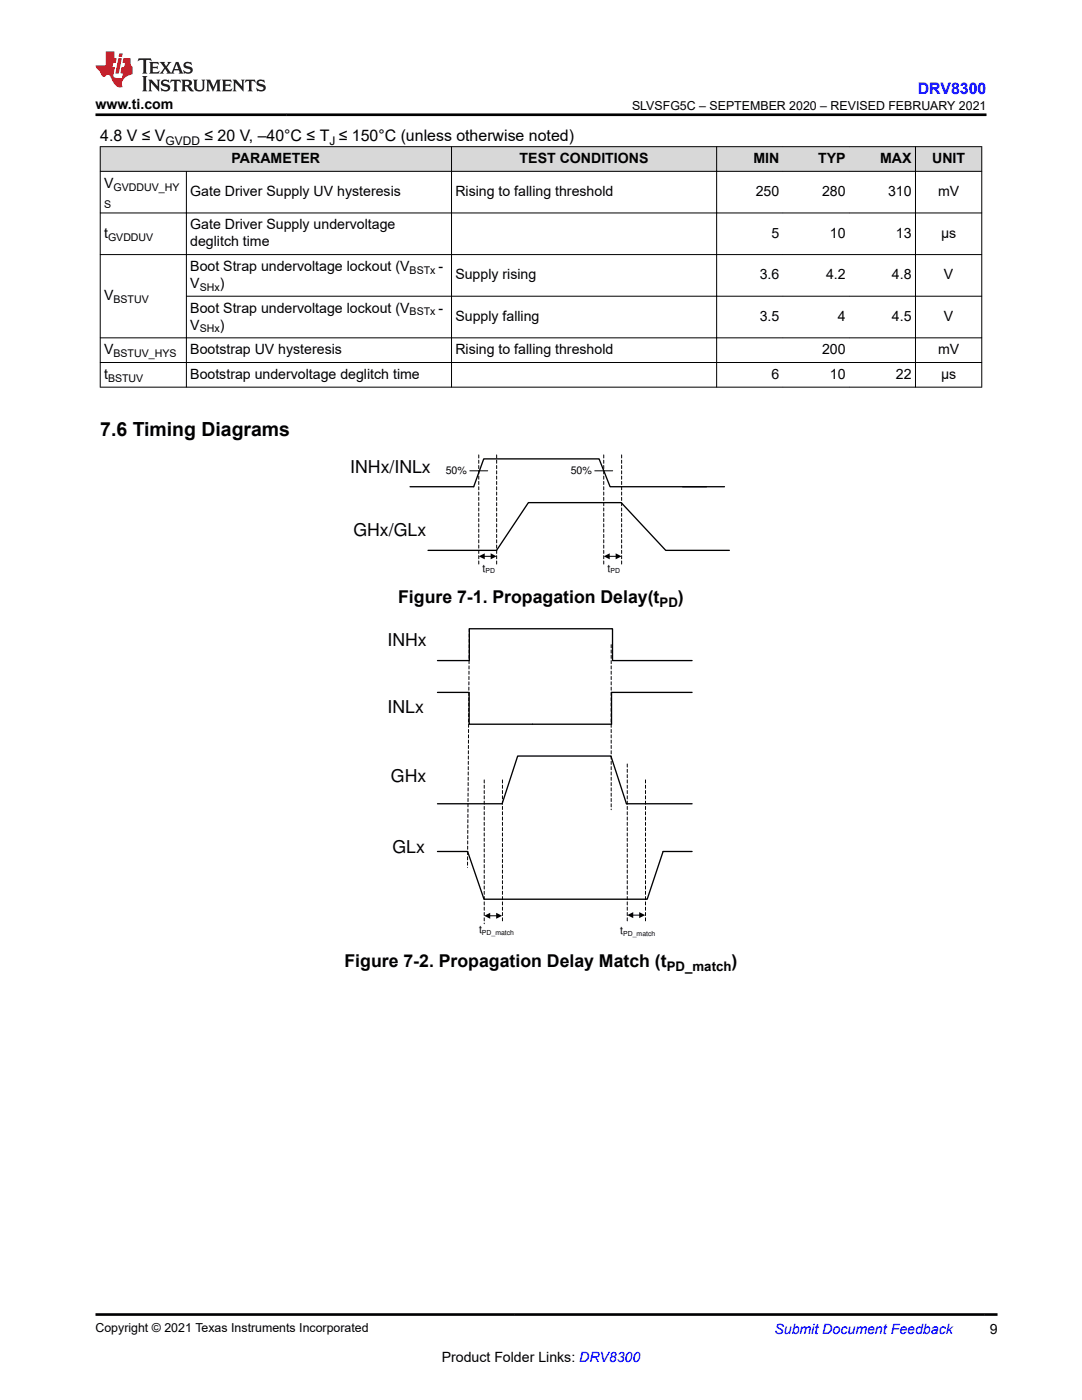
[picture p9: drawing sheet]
<svg xmlns="http://www.w3.org/2000/svg" width="216mm" height="279mm" viewBox="0 0 216 279" stroke-linecap="round" stroke-linejoin="round" font-family="sans-serif">
<defs><g id="words">
<text font-size="3.9" x="20" y="87.1">7.6 Timing Diagrams</text>
<g font-size="3.5">
<text x="69.9" y="94.3">INHx/INLx</text>
<text x="70.5" y="106.9">GHx/GLx</text>
<text x="79.5" y="120.4">Figure 7-1. Propagation Delay(t</text>
<text x="135.3" y="120.4">)</text>
<text x="77.3" y="129">INHx</text>
<text x="77.3" y="142.4">INLx</text>
<text x="78" y="156">GHx</text>
<text x="78.3" y="170.3">GLx</text>
<text x="68.7" y="193">Figure 7-2. Propagation Delay Match (t</text>
<text x="146" y="193">)</text>
</g>
<text font-size="3.2" fill="#00f" x="183.1" y="18.7">DRV8300</text>
<g font-size="3.2">
<text x="20" y="28.2">4.8 V ≤ V</text>
<text x="40.8" y="28.2">≤ 20 V, –40°C ≤ T ≤ 150°C (unless otherwise noted)</text>
</g>
<g font-size="2.8">
<text x="19" y="21.8">www.ti.com</text>
<text x="46.2" y="32.5">PARAMETER</text>
<text x="103.7" y="32.5">TEST CONDITIONS</text>
<text x="150.3" y="32.5">MIN</text>
<text x="163.3" y="32.5">TYP</text>
<text x="175.6" y="32.5">MAX</text>
<text x="186" y="32.5">UNIT</text>
<text x="20.8" y="37.5">V</text>
<text x="38" y="39.2">Gate Driver Supply UV hysteresis</text>
<text x="90.9" y="39.2">Rising to falling threshold</text>
<text x="150.8" y="39.2">250</text>
<text x="164" y="39.2">280</text>
<text x="177.2" y="39.2">310</text>
<text x="187.2" y="39.2">mV</text>
<text x="20.8" y="47.5">t</text>
<text x="38" y="45.8">Gate Driver Supply undervoltage</text>
<text x="153.9" y="47.5">5</text>
<text x="165.6" y="47.5">10</text>
<text x="178.8" y="47.5">13</text>
<text x="187.8" y="47.5">µs</text>
<text x="38" y="49.2">deglitch time</text>
<text x="20.8" y="59.9">V</text>
<text x="38" y="54.1">Boot Strap undervoltage lockout (V</text>
<text x="38" y="57.5">V</text>
<text x="43.8" y="57.5">)</text>
<text x="87.5" y="54.1">-</text>
<text x="90.9" y="55.8">Supply rising</text>
<text x="151.6" y="55.8">3.6</text>
<text x="164.8" y="55.8">4.2</text>
<text x="178" y="55.8">4.8</text>
<text x="188.3" y="55.8">V</text>
<text x="38" y="65.8">V</text>
<text x="38" y="62.4">Boot Strap undervoltage lockout (V</text>
<text x="43.8" y="65.8">)</text>
<text x="87.5" y="62.4">-</text>
<text x="90.9" y="64.1">Supply falling</text>
<text x="151.6" y="64.1">3.5</text>
<text x="167.2" y="64.1">4</text>
<text x="178" y="64.1">4.5</text>
<text x="188.3" y="64.1">V</text>
<text x="20.8" y="70.7">V</text>
<text x="38" y="70.7">Bootstrap UV hysteresis</text>
<text x="90.9" y="70.7">Rising to falling threshold</text>
<text x="164" y="70.7">200</text>
<text x="187.2" y="70.7">mV</text>
<text x="20.8" y="75.6">t</text>
<text x="38" y="75.6">Bootstrap undervoltage deglitch time</text>
<text x="153.9" y="75.6">6</text>
<text x="165.6" y="75.6">10</text>
<text x="178.8" y="75.6">22</text>
<text x="187.8" y="75.6">µs</text>
<text x="197.5" y="266.1">9</text>
<text x="88.1" y="271.7">Product Folder Links: DRV8300</text>
</g>
<text font-size="2.8" fill="#00f" x="154.5" y="266.2">Submit Document Feedback</text>
<g font-size="2.6">
<text x="131.6" y="121.1">PD</text>
<text x="133" y="193.7">PD_match</text>
</g>
<g font-size="2.5">
<text x="126.1" y="21.9">SLVSFG5C – SEPTEMBER 2020 – REVISED FEBRUARY 2021</text>
<text x="19" y="265.9">Copyright © 2021 Texas Instruments Incorporated</text>
</g>
<g font-size="2.4">
<text x="33" y="28.9">GVDD</text>
<text x="65.7" y="28.9">J</text>
</g>
<g font-size="2.1">
<text x="20.8" y="41.4">S</text>
<text x="22.6" y="38">GVDDUV_HY</text>
<text x="21.6" y="48">GVDDUV</text>
<text x="39.8" y="58">SHx</text>
<text x="81.7" y="54.6">BSTx</text>
<text x="22.6" y="60.5">BSTUV</text>
<text x="81.7" y="63">BSTx</text>
<text x="22.6" y="71.3">BSTUV_HYS</text>
<text x="39.8" y="66.3">SHx</text>
<text x="21.6" y="76.2">BSTUV</text>
<text x="88.9" y="94.6">50%</text>
<text x="113.9" y="94.6">50%</text>
<text x="96.3" y="114.1">t</text>
<text x="121.2" y="114.1">t</text>
<text x="95.6" y="186.2">t</text>
<text x="123.8" y="186.5">t</text>
</g>
<g font-size="1.4">
<text x="96.9" y="114.4">PD</text>
<text x="121.8" y="114.4">PD</text>
<text x="96.2" y="186.5">PD_match</text>
<text x="124.4" y="186.8">PD_match</text>
</g>
</g></defs>
<g fill="#d8d8d8">
<path d="M20 29.3h175.9v4.9h-175.9z" fill-rule="evenodd"/>
<path d="M20.1 29.3h69.9v4.8h-69.9z" fill-rule="evenodd"/>
<path d="M90.2 29.3h52.7v4.8h-52.7z" fill-rule="evenodd"/>
<path d="M143.1 29.3h13.1v4.8h-13.1z" fill-rule="evenodd"/>
<path d="M156.2 29.3h13.2v4.8h-13.2z" fill-rule="evenodd"/>
<path d="M169.4 29.3h13.2v4.8h-13.2z" fill-rule="evenodd"/>
<path d="M182.7 29.3h13.1v4.8h-13.1z" fill-rule="evenodd"/>
</g>
<g fill="none" stroke="#000" stroke-width=".2">
<path d="M19.9 29.3h176.1M19.9 34.2h176.1M20 29.2v48.1M37.2 34.1v43.2M90.1 29.2v48.1M143 29.2v48.1M182.7 29.2v48.1M195.9 29.2v48.1M19.9 42.5h176.1M19.9 50.8h176.1M37.1 59.1h158.9M19.9 72.3h176.1"/>
<path d="M19.9 77.3h176.1M196 67.4h-176.1M93.7 94h3.6M118.7 94h3.6M96.6 111h1.5M121.5 111h1.5M97.7 182.8h1.5M126.2 182.6h1.5"/>
</g>
<path d="M95.5 90.8v22.2M99.1 90.8v22.2M120.5 90.8v22.2M124 90.8v22.2M93.6 125.5l-.3 47.6M122 128.7v32.9M96.6 155.6v28.8M100.3 155.6v28.6M125.2 152.5v31.7M128.8 155.6v28.5" fill="none" stroke="#000" stroke-width=".2" stroke-dasharray=".6 .4"/>
<path d="M81.8 97.1h12.7l2-5.5h23l2.2 5.5h19.3M136.2 97.1h8.4M85.4 109.8h13.7l6.3-9.5h18.6l8.8 9.5h12.7M87.3 138.2h6.3v6.3h28.4v-6.3h16.1M87.3 131.8h6.3v-6.3h28.6v6.3h15.9M87.3 169.9h6l3.3 9.6h22.9M87.3 160.4h12.9l3.1-9.5h18.6l3.1 9.5h13.1M138.1 169.9h-5.8l-3.2 9.6h-9.5" fill="none" stroke="#000" stroke-width=".26"/>
<path d="M95.5 111l1.2-.6v1.2zM97.9 110.4l1.2 .6-1.2 .6zM120.5 111l1.2-.6v1.2zM122.8 110.4l1.2 .6-1.2 .6zM96.6 182.8l1.2-.6v1.2zM99 182.2l1.2 .6-1.2 .6zM125.2 182.6l1.2-.6v1.2zM127.5 182l1.2 .6-1.2 .6z" fill="#000"/>
<path d="M27.7 11.6l-.2 .6 .5-.2h.6v.1v2.2l-.2 .4h1l-.2-.4v-2.2v-.1h.5l.5 .2-.1-.6zM29.8 12.4l.2 .3v1.6l-.2 .4h1.9l.1-.6a1.08 1.08 0 0 1-1.3 .2v-.7h.6l.4 .2v-.7l-.4 .2h-.6v-.5l.2-.2a1 1 0 0 1 1 .3l-.1-.5zM31.8 12.4l1 1.1-1 1.2h.9l-.2-.2 .4-.8 .5 .8-.2 .2h1.6l-.2-.2 .1-.5h1l.1 .5-.1 .2h.9l-.2-.4-.8-1.9h-.5l-1 2.1-.8-1.1 .9-1h-.8l.2 .2-.5 .6-.3-.6 .1-.2zM35.2 12.8l.4 1h-.8zM36.8 12.5a.65 .65 0 0 0-.2 .7 .65 .65 0 0 0 .6 .5l.7 .1 .1 .3a.79 .79 0 0 1-.7 .4 .79 .79 0 0 1-.7-.5l.1 .7 .2-.1a.93 .93 0 0 0 1.1 0 .93 .93 0 0 0 .4-.9 1.46 1.46 0 0 0-1.2-.6l-.1-.3a1.09 1.09 0 0 1 1.2 .2l-.2-.6-.1 .1-.6-.2zM28.4 15.2l.2 .4v2.2l-.2 .4h1l-.2-.4v-2.2l.2-.4zM29.6 15.9l.2 .4v1.5l-.2 .4h.8l-.3-.4v-1.3l1.7 1.8v-2l.2-.4h-.8l.2 .2 .1 1.1-1.2-1.3zM32.3 16a.65 .65 0 0 0-.2 .8 .65 .65 0 0 0 .7 .4l.6 .2 .1 .2a.79 .79 0 0 1-.7 .4 .79 .79 0 0 1-.7-.5l.1 .7 .2-.1a.93 .93 0 0 0 1.1 .1 .93 .93 0 0 0 .4-1 1.46 1.46 0 0 0-1.2-.5l-.1-.4a1.09 1.09 0 0 1 1.2 .2l-.2-.6-.1 .1-.6-.1zM34.1 15.9l-.1 .6a.63 .63 0 0 1 .7-.3l.1 1.6-.3 .4h1l-.2-.4v-1.6a.66 .66 0 0 1 .8 .3l-.1-.6zM36.2 15.9l.2 .4v1.5l-.2 .4h.9l-.2-.2v-.7h.5l.1 .2a.79 .79 0 0 0 1.2 .6l-1-.9a.61 .61 0 0 0 .6-.6 .61 .61 0 0 0-.5-.7zM36.9 16.2h.2a.47 .47 0 0 1 .5 .1 .47 .47 0 0 1 .1 .5l-.2 .1-.6 .1zM38.5 15.9l.2 .2a2.27 2.27 0 0 0 .4 2 1.04 1.04 0 0 0 1.7-.7v-1.3l.2-.2h-.8l.2 .4v1.1a.6 .6 0 0 1-.6 .6 .6 .6 0 0 1-.6-.6v-1.1l.3-.4zM41.1 15.9l.2 .4v1.5l-.2 .4h.7l-.2-.4v-1.4l.9 1.9 .8-1.9v1.4l-.2 .4h1l-.3-.4v-1.5l.3-.4h-.8l-.7 1.5-.7-1.5zM44.3 15.9l.2 .4v1.5l-.2 .4h1.9l.1-.6a1.09 1.09 0 0 1-1.3 .2v-.7h.6l.4 .2v-.6l-.4 .2h-.6v-.6l.2-.1a1.01 1.01 0 0 1 1 .3l-.1-.6zM46.4 15.9l.3 .4v1.5l-.3 .4h.8l-.2-.4v-1.3l1.6 1.8v-2l.2-.4h-.7l.2 .2v1.1l-1.2-1.3zM49 15.9l-.1 .6a.63 .63 0 0 1 .8-.3v1.6l-.3 .4h1l-.2-.4v-1.6a.66 .66 0 0 1 .8 .3l-.1-.6zM51.4 16a.65 .65 0 0 0-.2 .8 .65 .65 0 0 0 .6 .4l.6 .2 .2 .2a.79 .79 0 0 1-.8 .4 .79 .79 0 0 1-.6-.5l.1 .7 .2-.1a.93 .93 0 0 0 1 .1 .93 .93 0 0 0 .5-1 1.46 1.46 0 0 0-1.3-.5l-.1-.4a1.09 1.09 0 0 1 1.3 .2l-.2-.6-.2 .1-.5-.1z" fill="#231f20"/>
<path d="M21.1 10.3v2.7h-2.1l.1 .4 .9 1a.95 .95 0 0 0 .9 .9 .59 .59 0 0 1 .6-.4 .59 .59 0 0 1 .5 .3l.4 .8a1.59 1.59 0 0 0 2.1 1.4 1.61 1.61 0 0 1 1-2.3l1-.3-.1-1.5a1.59 1.59 0 0 1-.4-1.7h-1.4l-.2 .9h.5l-.1 .9h-.5l-.2 .9v.3l.4 .1-.2 .9h-.6a.73 .73 0 0 1-1.1-.7l.3-1.5h-.5l.2-.9h.5l.2-.9h-.5v-1.3zM23.6 11.6l-.6 3.1h.7l.6-3.1zM23.8 10.7l-.1 .6h.7l.1-.6z" fill="#ed1c24"/>
<path d="M19 22.9h177.8M19 262.3h180" fill="none" stroke="#000" stroke-width=".53"/>
<use href="#words"/>
</svg>
